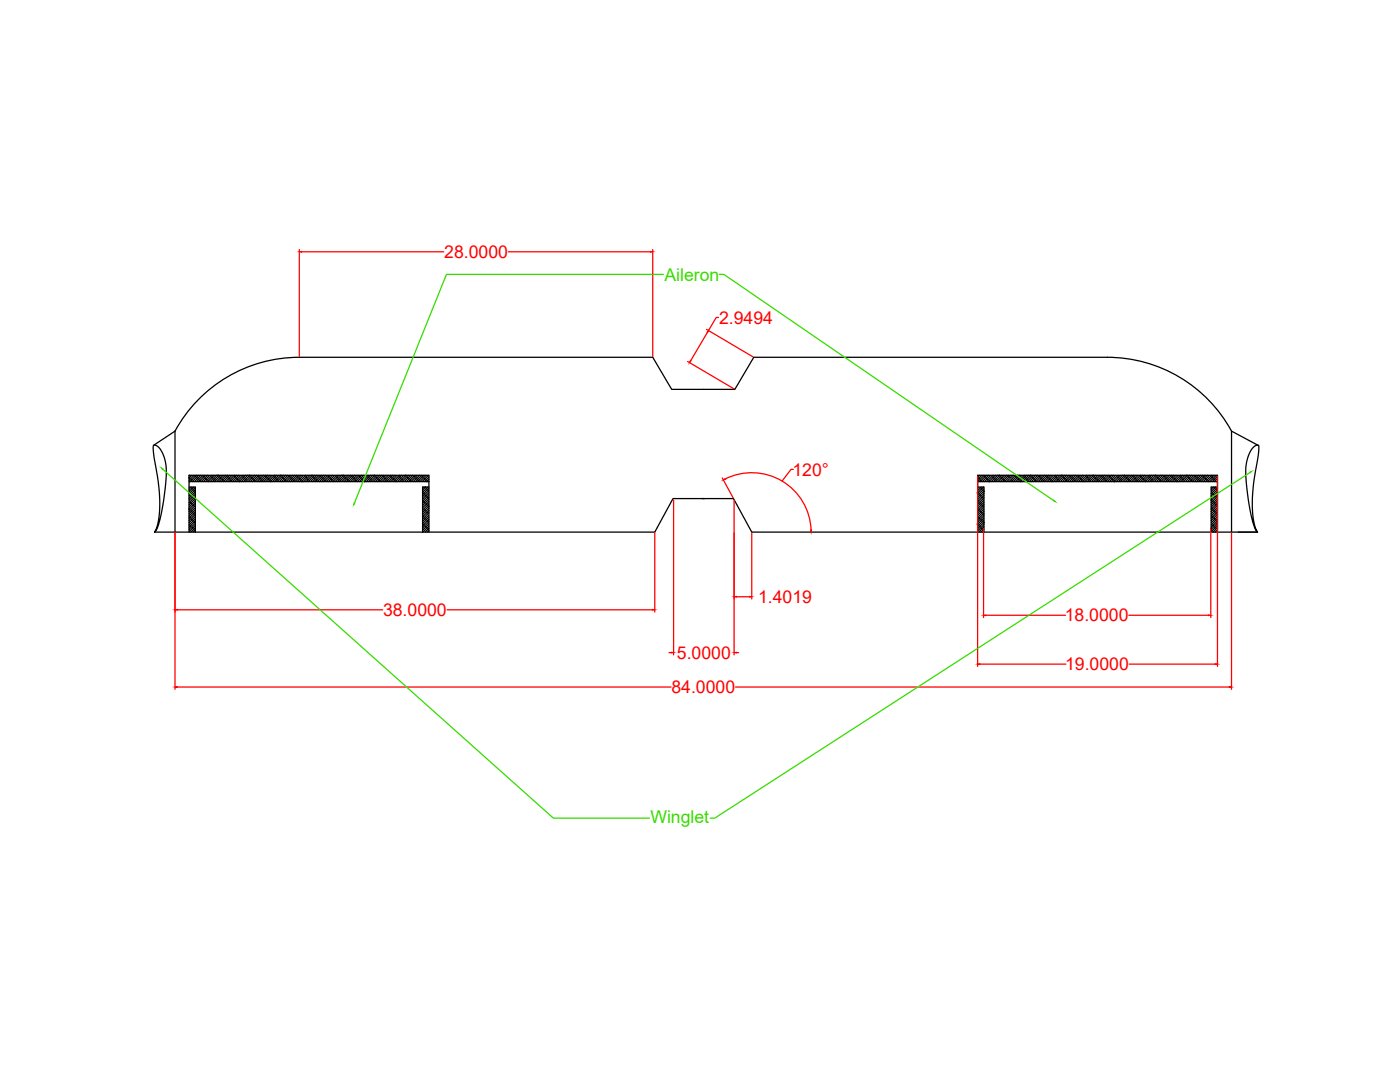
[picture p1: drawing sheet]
<svg xmlns="http://www.w3.org/2000/svg" width="279mm" height="216mm" viewBox="0 0 279 216" stroke-linecap="round" stroke-linejoin="round" font-family="sans-serif">
<defs><g id="words">
<g font-size="3.5" fill="#f00">
<text x="88.7" y="51.5">28.0000</text>
<text x="143.5" y="64.6">2.9494</text>
<text x="158.2" y="94.9">120°</text>
<text x="76.4" y="122.9">38.0000</text>
<text x="151.3" y="120.3">1.4019</text>
<text x="212.5" y="124">18.0000</text>
<text x="135.1" y="131.5">5.0000</text>
<text x="212.6" y="133.8">19.0000</text>
<text x="134" y="138.3">84.0000</text>
</g>
<g font-size="3.5" fill="#37dd00">
<text x="132.6" y="56">Aileron</text>
<text x="129.8" y="164.1">Winglet</text>
</g>
</g></defs>
<!-- layer: 0 -->
<g fill="none" stroke="#000" stroke-width=".25">
<path d="M30.6 88.9h.5l.6 .4a7.8 7.8 0 0 1 1.5 5.9 35.1 35.1 0 0 1-2 10.5l-.4 .5a14.2 14.2 0 0 0 1-7.8l-.6-4.5a16.9 16.9 0 0 1-.6-5zM34.9 86v20.2M34.9 86l-4.2 2.9M34.9 86a28.2 28.2 0 0 1 24.8-14.7h70.6l3.7 6.4h12.7l3.7-6.4h70.6a28.2 28.2 0 0 1 24.8 14.7v20.2M37.7 96.1v-1.3h47.9v11.4M37.7 97.2h1.3v9M37.8 94.8l-.1 .2M37.9 98.8l-.2 .2M38.1 95.9l-.2 .2M38.2 97.2l-.5 .4M38.2 97.6l-.5 .5M38.3 94.8l-.4 .4"/>
<path d="M38.3 99.3l-.5 .5M38.6 97.2l-.2 .2M38.7 98l-.6 .6M38.7 94.8l-1 1M38.8 99.7l-.6 .5M38.9 95.1l-.6 .6M39 97.3l-1.3 1.2M39 98.2l-1.3 1.2M39 99l-1.3 1.3M39 99.9l-1.3 1.3M39 97.7l-.1 .1M39 98.6l-.4 .4"/>
<path d="M39.2 94.8l-.1 .1M39.3 95.6l-.5 .5M39.6 94.8l-1.2 1.3M39.8 96l-.1 .1M40.1 94.8l-.5 .6M40.5 94.8l-1.2 1.3M40.6 95.2l-.6 .6M41 94.8l-.2 .2M41 95.7l-.4 .4M41.4 94.8l-1.2 1.3M41.8 94.9l-.6 .6M42.2 95.4l-.5 .5"/>
<path d="M42.3 94.8l-1.3 1.3M42.7 95.8l-.3 .3M42.7 94.8l-.3 .3M43.2 94.8l-1.3 1.3M43.5 95l-.6 .6M43.9 95.5l-.6 .5M44.1 94.8l-1.3 1.3M44.3 95.9l-.1 .2M44.5 94.8l-.4 .4M45 94.8l-1.3 1.3M45.1 95.1l-.5 .6M45.4 94.8l-.1 .1"/>
<path d="M45.6 95.6l-.6 .5M45.9 94.8l-1.3 1.3M46 96l-.1 .1M46.3 94.8l-.5 .6M46.8 94.8l-1.3 1.3M46.8 95.2l-.6 .6M47.2 94.8l-.2 .2M47.2 95.7l-.4 .4M47.6 94.8l-1.2 1.3M48 94.9l-.5 .6M48.5 95.4l-.6 .5M48.5 94.8l-1.2 1.3"/>
<path d="M48.9 95.8l-.3 .3M49 94.8l-.3 .3M49.4 94.8l-1.2 1.3M49.7 95l-.6 .6M50.1 95.5l-.5 .5M50.3 94.8l-1.2 1.3M50.6 95.9l-.2 .2M50.8 94.8l-.4 .4M51.2 94.8l-1.3 1.3M51.4 95.1l-.6 .6M51.6 94.8v.1M51.8 95.6l-.5 .5"/>
<path d="M52.1 94.8l-1.3 1.3M52.2 96v.1M52.5 94.8l-.5 .6M53 94.8l-1.3 1.3M53 95.2l-.5 .6M53.4 94.8l-.1 .2M53.5 95.7l-.4 .4M53.9 94.8l-1.3 1.3M54.3 94.9l-.6 .6M54.7 95.4l-.6 .5M54.8 94.8l-1.3 1.3M55.1 95.8l-.3 .3"/>
<path d="M55.2 94.8l-.3 .3M55.7 94.8l-1.3 1.3M55.9 95l-.5 .6M56.4 95.5l-.6 .5M56.5 94.8l-1.2 1.3M56.8 95.9l-.2 .2M57 94.8l-.4 .4M57.4 94.8l-1.2 1.3M57.6 95.1l-.6 .6M57.9 94.8l-.1 .1M58 95.6l-.5 .5M58.3 94.8l-1.2 1.3"/>
<path d="M58.5 96l-.1 .1M58.8 94.8l-.5 .6M59.2 94.8l-1.2 1.3M59.3 95.2l-.6 .6M59.7 94.8l-.2 .2M59.7 95.7l-.4 .4M60.1 94.8l-1.2 1.3M60.5 94.9l-.6 .6M60.9 95.4l-.5 .5M61 94.8l-1.3 1.3M61.4 95.8l-.3 .3M61.4 94.8l-.2 .3"/>
<path d="M61.9 94.8l-1.3 1.3M62.2 95l-.6 .6M62.6 95.5l-.5 .5M62.8 94.8l-1.3 1.3M63.1 95.9l-.2 .2M63.2 94.8l-.4 .4M63.7 94.8l-1.3 1.3M63.8 95.1l-.5 .6M64.1 94.8v.1M64.3 95.6l-.5 .5M64.6 94.8l-1.3 1.3M64.7 96l-.1 .1"/>
<path d="M65 94.8l-.5 .6M65.5 94.8l-1.3 1.3M65.5 95.2l-.6 .6M65.9 94.8l-.2 .2M65.9 95.7l-.4 .4M66.3 94.8l-1.2 1.3M66.7 94.9l-.5 .6M67.2 95.4l-.6 .5M67.2 94.8l-1.2 1.3M67.6 95.8l-.3 .3M67.7 94.8l-.3 .3M68.1 94.8l-1.2 1.3"/>
<path d="M68.4 95l-.6 .6M68.8 95.5l-.5 .5M69 94.8l-1.2 1.3M69.3 95.9l-.2 .2M69.5 94.8l-.4 .4M69.9 94.8l-1.2 1.3M70.1 95.1l-.6 .6M70.4 94.8l-.1 .1M70.5 95.6l-.5 .5M70.8 94.8l-1.3 1.3M71 96l-.1 .1M71.2 94.8l-.5 .6"/>
<path d="M71.7 94.8l-1.3 1.3M71.7 95.2l-.5 .6M72.1 94.8l-.1 .2M72.2 95.7l-.4 .4M72.6 94.8l-1.3 1.3M73 94.9l-.6 .6M73.4 95.4l-.6 .5M73.5 94.8l-1.3 1.3M73.9 95.8l-.3 .3M73.9 94.8l-.3 .3M74.4 94.8l-1.3 1.3M74.6 95l-.5 .6"/>
<path d="M75.1 95.5l-.6 .5M75.3 94.8l-1.3 1.3M75.5 95.9l-.2 .2M75.7 94.8l-.4 .4M76.1 94.8l-1.2 1.3M76.3 95.1l-.6 .6M76.6 94.8l-.1 .1M76.8 95.6l-.6 .5M77 94.8l-1.2 1.3M77.2 96l-.1 .1M77.5 94.8l-.5 .6M77.9 94.8l-1.2 1.3"/>
<path d="M78 95.2l-.6 .6M78.4 94.8l-.2 .2M78.4 95.7l-.4 .4M78.8 94.8l-1.2 1.3M79.2 94.9l-.6 .6M79.6 95.4l-.5 .5M79.7 94.8l-1.2 1.3M80.1 95.8l-.3 .3M80.2 94.8l-.3 .3M80.6 94.8l-1.3 1.3M80.9 95l-.6 .6M81.3 95.5l-.5 .5"/>
<path d="M81.5 94.8l-1.3 1.3M81.8 95.9l-.2 .2M81.9 94.8l-.4 .4M82.4 94.8l-1.3 1.3M82.5 95.1l-.5 .6M82.8 94.8v.1M83 95.6l-.5 .5M83.3 94.8l-1.3 1.3M83.4 96v.1M83.7 94.8l-.5 .6M84.2 94.8l-1.3 1.3M84.2 95.2l-.5 .6"/>
<path d="M84.4 98.6l-.1 .1M84.5 97.2l-.2 .1M84.6 94.8l-.2 .2M84.7 95.7l-.5 .4M84.8 97.4l-.5 .4M84.9 99l-.6 .6M85.1 94.8l-1.3 1.3M85.2 97.8l-.5 .6M85.3 99.5l-.5 .5M85.4 97.2l-1.1 1M85.4 94.9l-.5 .6M85.6 96.1h-47.9v10.1"/>
<path d="M85.6 97.2h-1.3v9M85.6 95.2l-.9 .9M85.6 97.9l-1.3 1.2M85.6 98.7l-1.3 1.3M85.6 99.6l-1.3 1.3M85.6 95.6l-.3 .3M85.6 97.4l-.2 .2M85.6 98.3l-.5 .5M85.6 99.2l-.1 .1M140.1 99.5h6.3l3.6 6.7h101M140.6 99.5h-6.3l-3.6 6.7h-99.9M195.1 96.1h47.9v10.1"/>
<path d="M195.1 97.2h1.3v9M195.2 95.6l-.1 .1M195.3 97.2l-.2 .3M195.4 98.9l-.3 .4M195.5 94.8l-.4 .5M195.7 96l-.1 .1M195.8 97.7l-.6 .5M195.8 97.2l-.7 .7M195.9 99.4l-.6 .5M196 94.8l-.6 .6M196.2 98.1l-.5 .6M196.3 97.2l-.3 .3"/>
<path d="M196.3 99.8l-.5 .6M196.4 97.6l-1.3 1.2M196.4 98.4l-1.3 1.3M196.4 99.3l-1.3 1.3M196.4 98.9l-.3 .2M196.4 94.8l-1.3 1.3M196.4 95.2l-.5 .6M196.9 94.8l-.2 .2M196.9 95.7l-.4 .4M197.3 94.8l-1.3 1.3M197.7 94.9l-.6 .6M198.1 95.4l-.5 .5"/>
<path d="M198.2 94.8l-1.3 1.3M198.6 95.8l-.3 .3M198.6 94.8l-.3 .3M199.1 94.8l-1.3 1.3M199.3 95l-.5 .6M199.8 95.5l-.6 .5M200 94.8l-1.3 1.3M200.2 95.9l-.2 .2M200.4 94.8l-.4 .4M200.9 94.8l-1.3 1.3M201 95.1l-.5 .6M201.3 94.8l-.1 .1"/>
<path d="M201.5 95.6l-.6 .5M201.6 95.5h.1M201.8 94.8l-1.3 1.3M201.9 96l-.1 .1M202.2 94.8l-.5 .6M202.6 94.8l-1.2 1.3M202.7 95.2l-.6 .6M203.1 94.8l-.2 .2M203.1 95.7l-.4 .4M203.5 94.8l-1.2 1.3M203.9 94.9l-.6 .6M204.4 95.4l-.6 .5"/>
<path d="M204.4 94.8l-1.2 1.3M204.8 95.8l-.3 .3M204.9 94.8l-.3 .3M205.3 94.8l-1.2 1.3M205.6 95l-.6 .6M206 95.5l-.5 .5M206.2 94.8l-1.3 1.3M206.5 95.9l-.2 .2M206.7 94.8l-.5 .4M207.1 94.8l-1.3 1.3M207.2 95.1l-.5 .6M207.5 94.8v.1"/>
<path d="M207.7 95.6l-.5 .5M208 94.8l-1.3 1.3M208.1 96v.1M208.4 94.8l-.5 .6M208.9 94.8l-1.3 1.3M208.9 95.2l-.5 .6M209.3 94.8l-.2 .2M209.4 95.7l-.4 .4M209.8 94.8l-1.3 1.3M210.1 94.9l-.5 .6M210.6 95.4l-.6 .5M210.7 94.8l-1.3 1.3"/>
<path d="M211 95.8l-.3 .3M211.1 94.8l-.3 .3M211.6 94.8l-1.3 1.3M211.8 95l-.5 .6M212.3 95.5l-.6 .5M212.4 94.8l-1.2 1.3M212.7 95.9l-.2 .2M212.9 94.8l-.4 .4M213.3 94.8l-1.2 1.3M213.5 95.1l-.6 .6M213.8 94.8l-.1 .1M213.9 95.6l-.5 .5"/>
<path d="M214.2 94.8l-1.2 1.3M214.4 96l-.1 .1M214.7 94.8l-.5 .6M215.1 94.8l-1.3 1.3M215.1 95.2l-.5 .6M215.6 94.8l-.2 .2M215.6 95.7l-.4 .4M216 94.8l-1.3 1.3M216.4 94.9l-.6 .6M216.8 95.4l-.5 .5M216.9 94.8l-1.3 1.3M217.3 95.8l-.3 .3"/>
<path d="M217.3 94.8l-.3 .3M217.8 94.8l-1.3 1.3M218 95l-.5 .6M218.5 95.5l-.6 .5M218.7 94.8l-1.3 1.3M218.9 95.9l-.2 .2M219.1 94.8l-.4 .4M219.6 94.8l-1.3 1.3M219.7 95.1l-.5 .6M220 94.8l-.1 .1M220.2 95.6l-.6 .5M220.5 94.8l-1.3 1.3"/>
<path d="M220.6 96l-.1 .1M220.9 94.8l-.5 .6M221.4 94.8l-1.3 1.3M221.4 95.2l-.6 .6M221.8 94.8l-.2 .2M221.8 95.7l-.4 .4M222.2 94.8l-1.2 1.3M222.6 94.9l-.5 .6M223.1 95.4l-.6 .5M223.1 94.8l-1.2 1.3M223.5 95.8l-.3 .3M223.6 94.8l-.3 .3"/>
<path d="M224 94.8l-1.2 1.3M224.3 95l-.6 .6M224.7 95.5l-.5 .5M224.9 94.8l-1.3 1.3M225.2 95.9l-.2 .2M225.4 94.8l-.5 .4M225.8 94.8l-1.3 1.3M226 95.1l-.6 .6M226.3 94.8l-.1 .1M226.4 95.6l-.5 .5M226.7 94.8l-1.3 1.3M226.8 96v.1"/>
<path d="M227.1 94.8l-.5 .6M227.6 94.8l-1.3 1.3M227.6 95.2l-.5 .6M228 94.8l-.2 .2M228.1 95.7l-.4 .4M228.5 94.8l-1.3 1.3M228.9 94.9l-.6 .6M229.3 95.4l-.6 .5M229.4 94.8l-1.3 1.3M229.7 95.8l-.3 .3M229.8 94.8l-.3 .3M230.3 94.8l-1.3 1.3"/>
<path d="M230.5 95l-.5 .6M231 95.5l-.6 .5M231.2 94.8l-1.3 1.3M231.4 95.9l-.2 .2M231.6 94.8l-.4 .4M232 94.8l-1.2 1.3M232.2 95.1l-.6 .6M232.5 94.8l-.1 .1M232.6 95.6l-.5 .5M232.9 94.8l-1.2 1.3M233.1 96l-.1 .1M233.4 94.8l-.5 .6"/>
<path d="M233.8 94.8l-1.2 1.3M233.9 95.2l-.6 .6M234.3 94.8l-.2 .2M234.3 95.7l-.4 .4M234.7 94.8l-1.3 1.3M235.1 94.9l-.6 .6M235.5 95.4l-.5 .5M235.6 94.8l-1.3 1.3M236 95.8l-.3 .3M236 94.8l-.2 .3M236.5 94.8l-1.3 1.3M236.8 95l-.6 .6"/>
<path d="M237.2 95.5l-.6 .5M237.4 94.8l-1.3 1.3M237.6 95.9l-.1 .2M237.8 94.8l-.4 .4M238.3 94.8l-1.3 1.3M238.4 95.1l-.5 .6M238.7 94.8l-.1 .1M238.9 95.6l-.6 .5M239.2 94.8l-1.3 1.3M239.3 96l-.1 .1M239.6 94.8l-.5 .6M240.1 94.8l-1.3 1.3"/>
<path d="M240.1 95.2l-.6 .6M240.5 94.8l-.2 .2M240.5 95.7l-.4 .4M240.9 94.8l-1.2 1.3M241.3 94.9l-.5 .6M241.8 95.4l-.6 .5M241.8 94.8l-1.2 1.3M242 98.7l-.3 .3M242.2 97.2l-.5 .4M242.2 95.8l-.3 .3M242.3 94.8l-.3 .3M242.3 97.5l-.5 .5"/>
<path d="M242.4 99.1l-.5 .6M242.6 97.2h-.1M242.7 94.8l-1.2 1.3M242.8 97.9l-.6 .6M242.9 99.6l-.6 .5M243 96.1v-1.3h-47.9v11.4M243 95.5l-.6 .6M243 97.3l-1.3 1.2M243 98.2l-1.3 1.2M243 99l-1.3 1.3M243 99.9l-1.3 1.3M243 95l-.6 .6"/>
<path d="M243 95.9l-.1 .1M243 98.6l-.3 .3M243 97.2h-1.3v9M250.1 89.3l.4-.3a.42 .42 0 0 1 .4-.2 .42 .42 0 0 1 .3 .3l-.1 2a36.9 36.9 0 0 0-1 12.4l.4 1.6 .5 1.1a5.3 5.3 0 0 1-1.3-3.2 33.7 33.7 0 0 1-.9-10.7 6.2 6.2 0 0 1 1.3-3zM37.8 103.4h-.1M37.9 105l-.2 .2M38 100.5l-.3 .2M38.1 102.1l-.4 .4M38.2 103.8l-.5 .5M38.3 105.5l-.5 .5M38.4 100.9l-.5 .6M38.6 102.6l-.6 .5"/>
<path d="M38.7 104.3l-.6 .5M38.8 105.9l-.3 .3M38.9 101.4l-.6 .5M39 100.8l-1.3 1.3M39 101.7l-1.3 1.3M39 102.6l-1.3 1.3M39 103.5l-1.3 1.3M39 104.4l-1.3 1.2M39 105.3l-.9 .9M39 106.2h.1M39 100.4l-.3 .3M39 102.2l-.2 .2"/>
<path d="M39 103l-.6 .6M39 103.9l-.1 .1M39 104.8l-.4 .5M84.4 104.8l-.1 .1M84.5 100.2l-.2 .2M84.7 101.9l-.4 .3M84.8 103.6l-.5 .4M84.9 105.3l-.6 .5M85 100.7l-.6 .6M85.1 102.4l-.6 .5M85.2 104l-.5 .6M85.3 105.7l-.4 .5"/>
<path d="M85.4 101.1l-.5 .6M85.5 102.8l-.5 .6M85.6 100.5l-1.3 1.3M85.6 101.4l-1.3 1.3M85.6 102.3l-1.3 1.3M85.6 103.2l-1.3 1.3M85.6 104.1l-1.3 1.3M85.6 105l-1.2 1.2M85.6 105.9l-.3 .3M85.6 100.1l-.4 .4M85.6 101.9l-.3 .2M85.6 103.6l-.2 .2"/>
<path d="M85.6 104.5l-.5 .5M85.6 105.4l-.1 .1M195.1 100.1v.1M195.2 101.8l-.1 .1M195.3 103.5l-.2 .2M195.4 105.1l-.3 .4M195.6 100.6l-.5 .4M195.7 102.3l-.6 .5M195.8 103.9l-.6 .6M195.9 105.6l-.6 .6M196 101l-.6 .6M196.1 102.7l-.5 .6"/>
<path d="M196.2 104.4l-.5 .5M196.3 106l-.1 .2M196.4 100.2l-1.3 1.3M196.4 101.1l-1.3 1.3M196.4 102l-1.3 1.3M196.4 102.9l-1.3 1.3M196.4 103.8l-1.3 1.2M196.4 104.7l-1.3 1.2M196.4 105.6l-.6 .6M196.4 100.7l-.2 .1M196.4 101.6l-.5 .4M196.4 102.5h-.1"/>
<path d="M196.4 103.3l-.4 .4M196.4 105.1l-.3 .3M241.8 101.6h-.1M241.9 103.3l-.2 .1M242 104.9l-.3 .3M242.1 100.4l-.4 .3M242.2 102l-.5 .5M242.3 103.7l-.5 .6M242.4 105.4l-.5 .5M242.5 100.8l-.5 .6M242.7 102.5l-.6 .5M242.8 104.2l-.6 .5"/>
<path d="M242.9 105.8l-.4 .4M243 100.8l-1.3 1.3M243 101.7l-1.3 1.3M243 102.6l-1.3 1.3M243 103.5l-1.3 1.3M243 104.4l-1.3 1.2M243 105.3l-.9 .9M243 106.2h.1M243 100.4l-.2 .2M243 101.3l-.6 .5M243 102.2l-.1 .1M243 103.1l-.5 .4"/>
<path d="M243 104.8l-.3 .3"/>
</g>
<g fill="#000" stroke="#000" stroke-width=".2">
<circle cx="37.8" cy="95.4" r=".12"/>
<circle cx="38" cy="98.7" r=".12"/>
<circle cx="38.2" cy="95.8" r=".12"/>
<circle cx="38.3" cy="97.5" r=".12"/>
<circle cx="38.4" cy="99.1" r=".12"/>
<circle cx="38.8" cy="97.9" r=".12"/>
<circle cx="38.9" cy="99.6" r=".12"/>
<circle cx="39" cy="95" r=".12"/>
<circle cx="39.4" cy="95.5" r=".12"/>
<circle cx="39.9" cy="95.9" r=".12"/>
<circle cx="40.7" cy="95.1" r=".12"/>
<circle cx="41.1" cy="95.6" r=".12"/>
<circle cx="41.6" cy="96" r=".12"/>
<circle cx="42.3" cy="95.2" r=".12"/>
<circle cx="42.8" cy="95.7" r=".12"/>
<circle cx="43.6" cy="94.9" r=".12"/>
<circle cx="44" cy="95.4" r=".12"/>
<circle cx="44.5" cy="95.8" r=".12"/>
<circle cx="45.2" cy="95" r=".12"/>
<circle cx="45.7" cy="95.5" r=".12"/>
<circle cx="46.1" cy="95.9" r=".12"/>
<circle cx="46.9" cy="95.1" r=".12"/>
<circle cx="47.4" cy="95.6" r=".12"/>
<circle cx="47.8" cy="96" r=".12"/>
<circle cx="48.6" cy="95.2" r=".12"/>
<circle cx="49" cy="95.7" r=".12"/>
<circle cx="49.8" cy="94.9" r=".12"/>
<circle cx="50.3" cy="95.4" r=".12"/>
<circle cx="50.7" cy="95.8" r=".12"/>
<circle cx="51.5" cy="95" r=".12"/>
<circle cx="51.9" cy="95.5" r=".12"/>
<circle cx="52.4" cy="95.9" r=".12"/>
<circle cx="53.1" cy="95.1" r=".12"/>
<circle cx="53.6" cy="95.6" r=".12"/>
<circle cx="54" cy="96" r=".12"/>
<circle cx="54.8" cy="95.2" r=".12"/>
<circle cx="55.3" cy="95.7" r=".12"/>
<circle cx="56" cy="94.9" r=".12"/>
<circle cx="56.5" cy="95.4" r=".12"/>
<circle cx="56.9" cy="95.8" r=".12"/>
<circle cx="57.7" cy="95" r=".12"/>
<circle cx="58.2" cy="95.5" r=".12"/>
<circle cx="58.6" cy="95.9" r=".12"/>
<circle cx="59.4" cy="95.1" r=".12"/>
<circle cx="59.8" cy="95.6" r=".12"/>
<circle cx="60.3" cy="96" r=".12"/>
<circle cx="61" cy="95.2" r=".12"/>
<circle cx="61.5" cy="95.7" r=".12"/>
<circle cx="62.3" cy="94.9" r=".12"/>
<circle cx="62.7" cy="95.4" r=".12"/>
<circle cx="63.2" cy="95.8" r=".12"/>
<circle cx="63.9" cy="95" r=".12"/>
<circle cx="64.4" cy="95.5" r=".12"/>
<circle cx="64.8" cy="95.9" r=".12"/>
<circle cx="65.6" cy="95.1" r=".12"/>
<circle cx="66.1" cy="95.6" r=".12"/>
<circle cx="66.5" cy="96" r=".12"/>
<circle cx="67.3" cy="95.2" r=".12"/>
<circle cx="67.7" cy="95.7" r=".12"/>
<circle cx="68.5" cy="94.9" r=".12"/>
<circle cx="69" cy="95.4" r=".12"/>
<circle cx="69.4" cy="95.8" r=".12"/>
<circle cx="70.2" cy="95" r=".12"/>
<circle cx="70.6" cy="95.5" r=".12"/>
<circle cx="71.1" cy="95.9" r=".12"/>
<circle cx="71.9" cy="95.1" r=".12"/>
<circle cx="72.3" cy="95.6" r=".12"/>
<circle cx="72.7" cy="96" r=".12"/>
<circle cx="73.5" cy="95.2" r=".12"/>
<circle cx="74" cy="95.7" r=".12"/>
<circle cx="74.7" cy="94.9" r=".12"/>
<circle cx="75.2" cy="95.4" r=".12"/>
<circle cx="75.6" cy="95.8" r=".12"/>
<circle cx="76.4" cy="95" r=".12"/>
<circle cx="76.9" cy="95.5" r=".12"/>
<circle cx="77.3" cy="95.9" r=".12"/>
<circle cx="78.1" cy="95.1" r=".12"/>
<circle cx="78.5" cy="95.6" r=".12"/>
<circle cx="79" cy="96" r=".12"/>
<circle cx="79.8" cy="95.2" r=".12"/>
<circle cx="80.2" cy="95.7" r=".12"/>
<circle cx="81" cy="94.9" r=".12"/>
<circle cx="81.4" cy="95.4" r=".12"/>
<circle cx="81.9" cy="95.8" r=".12"/>
<circle cx="82.6" cy="95" r=".12"/>
<circle cx="83.1" cy="95.5" r=".12"/>
<circle cx="83.5" cy="95.9" r=".12"/>
<circle cx="84.3" cy="95.1" r=".12"/>
<circle cx="84.5" cy="98.5" r=".12"/>
<circle cx="84.8" cy="95.6" r=".12"/>
<circle cx="84.9" cy="97.2" r=".12"/>
<circle cx="85" cy="98.9" r=".12"/>
<circle cx="85.2" cy="96" r=".12"/>
<circle cx="85.3" cy="97.7" r=".12"/>
<circle cx="85.4" cy="99.4" r=".12"/>
<circle cx="195.1" cy="98.4" r=".12"/>
<circle cx="195.3" cy="95.5" r=".12"/>
<circle cx="195.6" cy="98.8" r=".12"/>
<circle cx="195.8" cy="95.9" r=".12"/>
<circle cx="195.9" cy="97.6" r=".12"/>
<circle cx="196" cy="99.3" r=".12"/>
<circle cx="196.3" cy="98" r=".12"/>
<circle cx="196.6" cy="95.1" r=".12"/>
<circle cx="197" cy="95.6" r=".12"/>
<circle cx="197.5" cy="96" r=".12"/>
<circle cx="198.2" cy="95.2" r=".12"/>
<circle cx="198.7" cy="95.7" r=".12"/>
<circle cx="199.5" cy="94.9" r=".12"/>
<circle cx="199.9" cy="95.4" r=".12"/>
<circle cx="200.3" cy="95.8" r=".12"/>
<circle cx="201.1" cy="95" r=".12"/>
<circle cx="202" cy="95.9" r=".12"/>
<circle cx="202.8" cy="95.1" r=".12"/>
<circle cx="203.2" cy="95.6" r=".12"/>
<circle cx="203.7" cy="96" r=".12"/>
<circle cx="204.5" cy="95.2" r=".12"/>
<circle cx="204.9" cy="95.7" r=".12"/>
<circle cx="205.7" cy="94.9" r=".12"/>
<circle cx="206.1" cy="95.4" r=".12"/>
<circle cx="206.6" cy="95.8" r=".12"/>
<circle cx="207.4" cy="95" r=".12"/>
<circle cx="207.8" cy="95.5" r=".12"/>
<circle cx="208.2" cy="95.9" r=".12"/>
<circle cx="209" cy="95.1" r=".12"/>
<circle cx="209.5" cy="95.6" r=".12"/>
<circle cx="209.9" cy="96" r=".12"/>
<circle cx="210.7" cy="95.2" r=".12"/>
<circle cx="211.1" cy="95.7" r=".12"/>
<circle cx="211.9" cy="94.9" r=".12"/>
<circle cx="212.4" cy="95.4" r=".12"/>
<circle cx="212.8" cy="95.8" r=".12"/>
<circle cx="213.6" cy="95" r=".12"/>
<circle cx="214" cy="95.5" r=".12"/>
<circle cx="214.5" cy="95.9" r=".12"/>
<circle cx="215.3" cy="95.1" r=".12"/>
<circle cx="215.7" cy="95.6" r=".12"/>
<circle cx="216.2" cy="96" r=".12"/>
<circle cx="216.9" cy="95.2" r=".12"/>
<circle cx="217.4" cy="95.7" r=".12"/>
<circle cx="218.2" cy="94.9" r=".12"/>
<circle cx="218.6" cy="95.4" r=".12"/>
<circle cx="219.1" cy="95.8" r=".12"/>
<circle cx="219.8" cy="95" r=".12"/>
<circle cx="220.3" cy="95.5" r=".12"/>
<circle cx="220.7" cy="95.9" r=".12"/>
<circle cx="221.5" cy="95.1" r=".12"/>
<circle cx="221.9" cy="95.6" r=".12"/>
<circle cx="222.4" cy="96" r=".12"/>
<circle cx="223.2" cy="95.2" r=".12"/>
<circle cx="223.6" cy="95.7" r=".12"/>
<circle cx="224.4" cy="94.9" r=".12"/>
<circle cx="224.8" cy="95.4" r=".12"/>
<circle cx="225.3" cy="95.8" r=".12"/>
<circle cx="226.1" cy="95" r=".12"/>
<circle cx="226.5" cy="95.5" r=".12"/>
<circle cx="227" cy="95.9" r=".12"/>
<circle cx="227.7" cy="95.1" r=".12"/>
<circle cx="228.2" cy="95.6" r=".12"/>
<circle cx="228.6" cy="96" r=".12"/>
<circle cx="229.4" cy="95.2" r=".12"/>
<circle cx="229.8" cy="95.7" r=".12"/>
<circle cx="230.6" cy="94.9" r=".12"/>
<circle cx="231.1" cy="95.4" r=".12"/>
<circle cx="231.5" cy="95.8" r=".12"/>
<circle cx="232.3" cy="95" r=".12"/>
<circle cx="232.7" cy="95.5" r=".12"/>
<circle cx="233.2" cy="95.9" r=".12"/>
<circle cx="234" cy="95.1" r=".12"/>
<circle cx="234.4" cy="95.6" r=".12"/>
<circle cx="234.9" cy="96" r=".12"/>
<circle cx="235.6" cy="95.2" r=".12"/>
<circle cx="236.1" cy="95.7" r=".12"/>
<circle cx="236.9" cy="94.9" r=".12"/>
<circle cx="237.3" cy="95.4" r=".12"/>
<circle cx="237.8" cy="95.8" r=".12"/>
<circle cx="238.5" cy="95" r=".12"/>
<circle cx="239" cy="95.5" r=".12"/>
<circle cx="239.4" cy="95.9" r=".12"/>
<circle cx="240.2" cy="95.1" r=".12"/>
<circle cx="240.7" cy="95.6" r=".12"/>
<circle cx="241.1" cy="96" r=".12"/>
<circle cx="241.8" cy="99.8" r=".12"/>
<circle cx="241.9" cy="95.2" r=".12"/>
<circle cx="242.1" cy="98.6" r=".12"/>
<circle cx="242.3" cy="95.7" r=".12"/>
<circle cx="242.4" cy="97.4" r=".12"/>
<circle cx="242.5" cy="99" r=".12"/>
<circle cx="242.9" cy="97.8" r=".12"/>
<circle cx="37.8" cy="101.6" r=".12"/>
<circle cx="37.9" cy="103.3" r=".12"/>
<circle cx="38" cy="104.9" r=".12"/>
<circle cx="38.1" cy="100.4" r=".12"/>
<circle cx="38.2" cy="102" r=".12"/>
<circle cx="38.3" cy="103.7" r=".12"/>
<circle cx="38.4" cy="105.4" r=".12"/>
<circle cx="38.6" cy="100.8" r=".12"/>
<circle cx="38.7" cy="102.5" r=".12"/>
<circle cx="38.8" cy="104.2" r=".12"/>
<circle cx="38.9" cy="105.8" r=".12"/>
<circle cx="84.4" cy="103" r=".12"/>
<circle cx="84.5" cy="104.7" r=".12"/>
<circle cx="84.7" cy="100.1" r=".12"/>
<circle cx="84.8" cy="101.8" r=".12"/>
<circle cx="84.9" cy="103.5" r=".12"/>
<circle cx="85" cy="105.2" r=".12"/>
<circle cx="85.1" cy="100.6" r=".12"/>
<circle cx="85.2" cy="102.3" r=".12"/>
<circle cx="85.3" cy="103.9" r=".12"/>
<circle cx="85.4" cy="105.6" r=".12"/>
<circle cx="85.5" cy="101" r=".12"/>
<circle cx="195.1" cy="104.6" r=".12"/>
<circle cx="195.2" cy="100" r=".12"/>
<circle cx="195.3" cy="101.7" r=".12"/>
<circle cx="195.4" cy="103.4" r=".12"/>
<circle cx="195.6" cy="105" r=".12"/>
<circle cx="195.7" cy="100.5" r=".12"/>
<circle cx="195.8" cy="102.1" r=".12"/>
<circle cx="195.9" cy="103.8" r=".12"/>
<circle cx="196" cy="105.5" r=".12"/>
<circle cx="196.1" cy="100.9" r=".12"/>
<circle cx="196.2" cy="102.6" r=".12"/>
<circle cx="196.3" cy="104.3" r=".12"/>
<circle cx="241.8" cy="106.1" r=".12"/>
<circle cx="241.9" cy="101.5" r=".12"/>
<circle cx="242" cy="103.2" r=".12"/>
<circle cx="242.1" cy="104.8" r=".12"/>
<circle cx="242.2" cy="100.3" r=".12"/>
<circle cx="242.3" cy="101.9" r=".12"/>
<circle cx="242.4" cy="103.6" r=".12"/>
<circle cx="242.5" cy="105.3" r=".12"/>
<circle cx="242.7" cy="100.7" r=".12"/>
<circle cx="242.8" cy="102.4" r=".12"/>
<circle cx="242.9" cy="104" r=".12"/>
</g>
<!-- layer: Dim -->
<g fill="none" stroke="#f00" stroke-width=".25">
<path d="M59.7 49.8v21.3M60.2 50.2h28.4M101.5 50.2h28.3M130.3 49.8v21.3M137.2 72.1l9.3 5.5M141 65.7l9.3 5.5M141.2 66.4l-3.4 5.6M143.4 63.3h-.5l-1.5 2.7M134.4 99.8v30.9M144.1 95.4l2.2 3.9M144.8 95.6a11.8 11.8 0 0 1 17.1 10.1M146.5 99.8v30.9"/>
<path d="M158.3 93.7h-.4l-1.8 2.3M195.1 95v38M243 95v38M34.9 106.3v31.2M130.7 106.3v15.8M147 119.1h2.6M150 106.3v13.2M196.3 105.5v17.7M241.6 105.5v17.7M245.8 106.3v31.2M35.4 121.7h41M35.4 137.1h98.5"/>
<path d="M89.2 121.7h41M133.5 130.2h.5M146.8 137.1h98.5M147 130.2h.4M195.6 132.5h17.1M196.7 122.8h16M225.3 122.8h15.9M225.4 132.5h17.1"/>
</g>
<g fill="#f00" stroke="#f00" stroke-width=".2">
<path d="M34.9 121.7l.5-.1v.2z"/>
<path d="M130.2 121.6l.5 .1-.5 .1z"/>
<path d="M134 130.1l.4 .1-.4 .1z"/>
<path d="M146.5 130.2l.5-.1v.2z"/>
<path d="M129.8 50.2h.5l-.5 .1z"/>
<path d="M59.7 50.2h.5v.1z"/>
<path d="M137.8 71.9l.1 .1-.3 .4z"/>
<path d="M141.4 66l-.2 .4-.1-.1z"/>
<path d="M196.3 122.8l.4-.1v.1z"/>
<path d="M241.2 122.7l.4 .1h-.4z"/>
<path d="M195.1 132.5l.5-.1v.2z"/>
<path d="M242.5 132.4l.5 .1-.5 .1z"/>
<path d="M34.9 137.1l.5-.1v.2z"/>
<path d="M245.3 137l.5 .1-.5 .1z"/>
<path d="M149.6 119l.4 .1-.4 .1z"/>
<path d="M146.5 119.1l.5-.1v.2z"/>
<path d="M161.8 105.7h.2l-.1 .5z"/>
<path d="M144.4 95.8l.3-.3 .1 .1z"/>
</g>
<!-- layer: Wingtip -->
<path d="M245.8 86l5.2 2.8" fill="none" stroke="#000" stroke-width=".25"/>
<!-- layer: Anno -->
<g fill="#37dd00" stroke="#37dd00" stroke-width=".2">
<path d="M70.7 100.3h.1l-.2 .4z"/>
<path d="M210.3 99.8l.3 .3-.4-.2z"/>
<path d="M32.2 93.3l.4 .3-.1 .1z"/>
<path d="M249.4 94.2l.4-.2-.3 .4z"/>
</g>
<path d="M132.4 54.8h-43.3l-18.3 45.5M143.6 54.8h.9l65.7 45.1M32.5 93.7l77.9 69.6h19.2M249.4 94.3l-106.8 69h-.9" fill="none" stroke="#37dd00" stroke-width=".25"/>
<use href="#words"/>
</svg>
